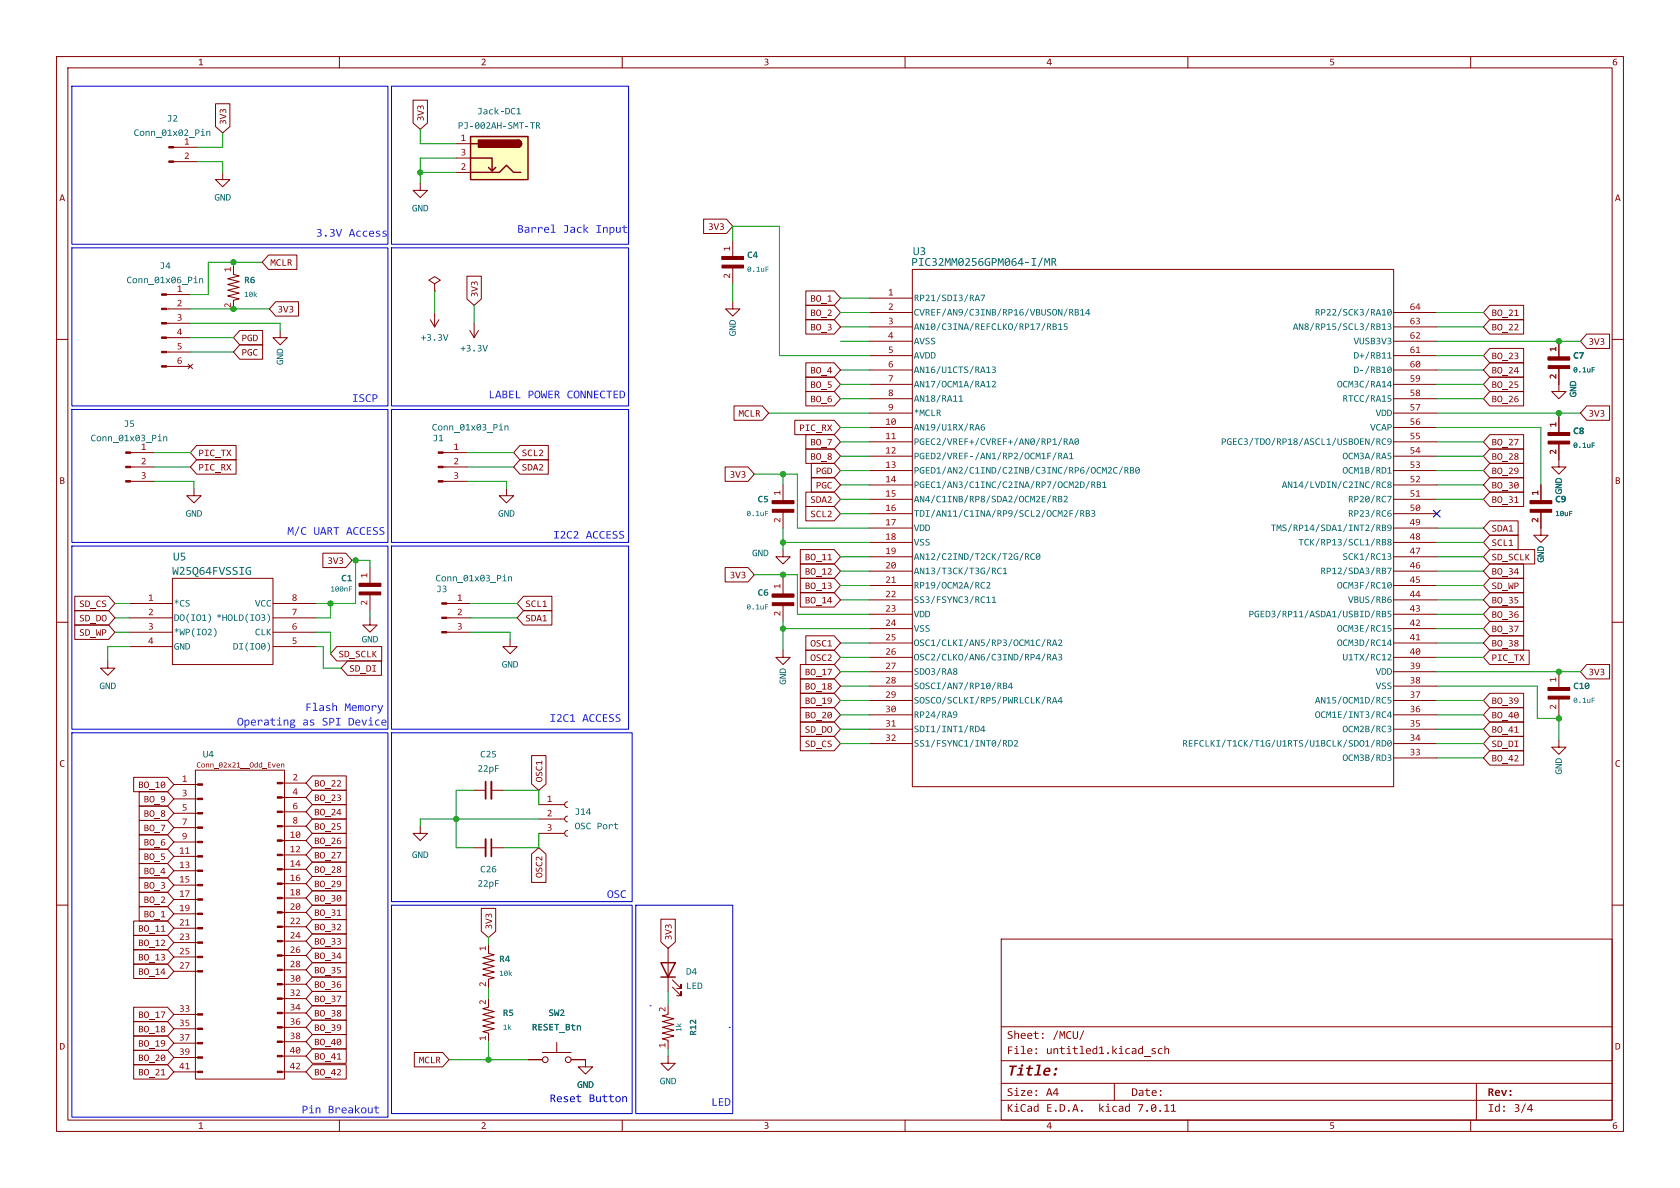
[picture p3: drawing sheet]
<svg xmlns="http://www.w3.org/2000/svg" width="297mm" height="210mm" viewBox="0 0 297 210" stroke-linecap="round" stroke-linejoin="round" font-family="sans-serif">
<defs><g id="words">
<text font-size="2.8" fill="#840000" x="178" y="190.7">Title:</text>
<g font-size="2.1" fill="#1821ff">
<text x="91.4" y="41.4">Barrel</text>
<text x="99.5" y="41.4">Jack</text>
<text x="105.3" y="41.4">Input</text>
<text x="55.9" y="42.1">3.3V</text>
<text x="61.6" y="42.1">Access</text>
<text x="62.2" y="71.3">ISCP</text>
<text x="86.4" y="70.7">LABEL POWER</text>
<text x="100.2" y="70.7">CONNECTED</text>
<text x="50.8" y="94.8">M/C UARTACCESS</text>
<text x="97.8" y="95.5">I2C2 ACCESS</text>
<text x="54" y="125.9">Flash</text>
<text x="60.9" y="125.9">Memory</text>
<text x="41.9" y="128.5">Operating</text>
<text x="53.4" y="128.5">as SPI Device</text>
<text x="97.2" y="127.8">I2C1 ACCESS</text>
<text x="107.3" y="159">OSC</text>
<text x="53.3" y="197.1">Pin</text>
<text x="58" y="197.1">Breakout</text>
<text x="125.7" y="195.7">LED</text>
</g>
<g font-size="2.1" fill="#006464">
<text x="161.1" y="47.4">PIC32MM0256GPM064-I/MR</text>
<text x="161.4" y="45.5">U3</text>
<text x="30.6" y="99.5">U5</text>
<text x="30.4" y="102">W25Q64FVSSIG</text>
</g>
<g font-size="2.1" fill="#840000">
<text x="178" y="184.1">Sheet:</text>
<text x="186.1" y="184.1">/MCU/</text>
<text x="178" y="186.8">File:</text>
<text x="184.9" y="186.8">untitled1.kicad_sch</text>
<text x="178" y="197">KiCad E.D.A.</text>
<text x="178" y="194.2">Size:</text>
<text x="184.9" y="194.2">A4</text>
<text x="194.1" y="197">kicad</text>
<text x="200" y="194.2">Date:</text>
<text x="201.1" y="197">7.0.11</text>
<text x="263" y="194.2">Rev:</text>
<text x="263" y="197">Id:</text>
<text x="267.6" y="197">3/4</text>
</g>
<g font-size="2.1" fill="#0000c2">
<text x="97.2" y="195.1">Reset</text>
<text x="104.1" y="195.1">Button</text>
</g>
<g font-size="1.8" fill="#840000">
<text x="35" y="11.9">1</text>
<text x="85" y="11.9">2</text>
<text x="135" y="11.9">3</text>
<text x="185" y="11.9">4</text>
<text x="235" y="11.9">5</text>
<text x="285" y="11.9">6</text>
<text x="40.4" y="22.1" transform="rotate(-90 40.4 22.1)">3V3</text>
<text x="75.3" y="21.4" transform="rotate(-90 75.3 21.4)">3V3</text>
<text x="10.5" y="35.9">A</text>
<text x="285.5" y="35.9">A</text>
<text x="125.2" y="41">3V3</text>
<text x="47.8" y="47.3">MCLR</text>
<text x="84.8" y="52.5" transform="rotate(-90 84.8 52.5)">3V3</text>
<text x="143.3" y="53.7">BO_1</text>
<text x="49.1" y="55.6">3V3</text>
<text x="143.3" y="58.8">BO_3</text>
<text x="143.3" y="56.2">BO_2</text>
<text x="263.7" y="56.2">BO_21</text>
<text x="263.7" y="58.8">BO_22</text>
<text x="42.7" y="60.7">PGD</text>
<text x="42.7" y="63.2">PGC</text>
<text x="263.7" y="63.9">BO_23</text>
<text x="280.8" y="61.3">3V3</text>
<text x="143.3" y="66.4">BO_4</text>
<text x="143.3" y="68.9">BO_5</text>
<text x="143.3" y="71.5">BO_6</text>
<text x="263.7" y="71.5">BO_26</text>
<text x="263.7" y="68.9">BO_25</text>
<text x="263.7" y="66.4">BO_24</text>
<text x="130.6" y="74">MCLR</text>
<text x="141.3" y="76.6">PIC_RX</text>
<text x="280.8" y="74">3V3</text>
<text x="35.1" y="81">PIC_TX</text>
<text x="35.1" y="83.5">PIC_RX</text>
<text x="92.2" y="81">SCL2</text>
<text x="92.2" y="83.5">SDA2</text>
<text x="143.3" y="81.6">BO_8</text>
<text x="143.3" y="79.1">BO_7</text>
<text x="263.7" y="79.1">BO_27</text>
<text x="263.7" y="81.6">BO_28</text>
<text x="10.5" y="85.9">B</text>
<text x="129" y="84.8">3V3</text>
<text x="143.3" y="89.3">SDA2</text>
<text x="144.2" y="86.7">PGC</text>
<text x="144.2" y="84.2">PGD</text>
<text x="263.7" y="89.3">BO_31</text>
<text x="263.7" y="84.2">BO_29</text>
<text x="263.7" y="86.7">BO_30</text>
<text x="285.5" y="85.9">B</text>
<text x="143.3" y="91.8">SCL2</text>
<text x="263.7" y="94.3">SDA1</text>
<text x="57.9" y="100.1">3V3</text>
<text x="142.3" y="99.4">BO_11</text>
<text x="142.3" y="102">BO_12</text>
<text x="263.7" y="96.9">SCL1</text>
<text x="263.7" y="99.4">SD_SCLK</text>
<text x="263.7" y="102">BO_34</text>
<text x="14" y="107.7">SD_CS</text>
<text x="92.9" y="107.7">SCL1</text>
<text x="129" y="102.6">3V3</text>
<text x="142.3" y="107">BO_14</text>
<text x="142.3" y="104.5">BO_13</text>
<text x="263.7" y="107">BO_35</text>
<text x="263.7" y="104.5">SD_WP</text>
<text x="14" y="112.8">SD_WP</text>
<text x="14" y="110.2">SD_DO</text>
<text x="92.9" y="110.2">SDA1</text>
<text x="263.7" y="112.1">BO_37</text>
<text x="263.7" y="109.6">BO_36</text>
<text x="59.8" y="116.6">SD_SCLK</text>
<text x="61.8" y="119.1">SD_DI</text>
<text x="142.3" y="119.7">BO_17</text>
<text x="143.3" y="114.7">OSC1</text>
<text x="143.3" y="117.2">OSC2</text>
<text x="263.7" y="117.2">PIC_TX</text>
<text x="263.7" y="114.7">BO_38</text>
<text x="280.8" y="119.7">3V3</text>
<text x="142.3" y="122.3">BO_18</text>
<text x="142.3" y="124.8">BO_19</text>
<text x="263.7" y="124.8">BO_39</text>
<text x="142.3" y="129.9">SD_DO</text>
<text x="142.3" y="127.4">BO_20</text>
<text x="263.7" y="127.4">BO_40</text>
<text x="263.7" y="129.9">BO_41</text>
<text x="10.5" y="135.9">C</text>
<text x="142.3" y="132.4">SD_CS</text>
<text x="263.7" y="132.4">SD_DI</text>
<text x="263.7" y="135">BO_42</text>
<text x="285.5" y="135.9">C</text>
<text x="24.4" y="139.7">BO_10</text>
<text x="25.4" y="142.2">BO_9</text>
<text x="55.5" y="139.4">BO_22</text>
<text x="55.5" y="142">BO_23</text>
<text x="96.2" y="138.3" transform="rotate(-90 96.2 138.3)">OSC1</text>
<text x="25.4" y="147.3">BO_7</text>
<text x="25.4" y="149.8">BO_6</text>
<text x="25.4" y="144.8">BO_8</text>
<text x="55.5" y="149.6">BO_26</text>
<text x="55.5" y="147">BO_25</text>
<text x="55.5" y="144.5">BO_24</text>
<text x="25.4" y="154.9">BO_4</text>
<text x="25.4" y="152.4">BO_5</text>
<text x="55.5" y="154.7">BO_28</text>
<text x="55.5" y="152.1">BO_27</text>
<text x="96.2" y="155.2" transform="rotate(-90 96.2 155.2)">OSC2</text>
<text x="25.4" y="160">BO_2</text>
<text x="25.4" y="157.5">BO_3</text>
<text x="55.5" y="159.7">BO_30</text>
<text x="55.5" y="157.2">BO_29</text>
<text x="24.4" y="167.6">BO_12</text>
<text x="24.4" y="165.1">BO_11</text>
<text x="25.4" y="162.5">BO_1</text>
<text x="55.5" y="164.8">BO_32</text>
<text x="55.5" y="167.4">BO_33</text>
<text x="55.5" y="162.3">BO_31</text>
<text x="87.4" y="164.3" transform="rotate(-90 87.4 164.3)">3V3</text>
<text x="119.1" y="166.2" transform="rotate(-90 119.1 166.2)">3V3</text>
<text x="24.4" y="172.7">BO_14</text>
<text x="24.4" y="170.2">BO_13</text>
<text x="55.5" y="169.9">BO_34</text>
<text x="55.5" y="172.4">BO_35</text>
<text x="55.5" y="177.5">BO_37</text>
<text x="55.5" y="175">BO_36</text>
<text x="10.5" y="185.9">D</text>
<text x="24.4" y="185.4">BO_19</text>
<text x="24.4" y="182.9">BO_18</text>
<text x="24.4" y="180.3">BO_17</text>
<text x="55.5" y="182.6">BO_39</text>
<text x="55.5" y="185.1">BO_40</text>
<text x="55.5" y="180.1">BO_38</text>
<text x="285.5" y="185.9">D</text>
<text x="24.4" y="187.9">BO_20</text>
<text x="24.4" y="190.5">BO_21</text>
<text x="55.5" y="187.7">BO_41</text>
<text x="55.5" y="190.5">BO_42</text>
<text x="74" y="188.3">MCLR</text>
<text x="35" y="199.9">1</text>
<text x="85" y="199.9">2</text>
<text x="135" y="199.9">3</text>
<text x="185" y="199.9">4</text>
<text x="235" y="199.9">5</text>
<text x="285" y="199.9">6</text>
</g>
<g font-size="1.8" fill="#006464">
<text x="29.5" y="21.9">J2</text>
<text x="80.9" y="23.1">PJ-002AH-SMT-TR</text>
<text x="84.4" y="20.6">Jack-DC1</text>
<text x="23.6" y="24.4">Conn_01x02_Pin</text>
<text x="37.9" y="35.8">GND</text>
<text x="72.8" y="37.7">GND</text>
<text x="28.2" y="47.9">J4</text>
<text x="132.1" y="46">C4</text>
<text x="22.4" y="50.4">Conn_01x06_Pin</text>
<text x="43.2" y="50.4">R6</text>
<text x="161.5" y="53.6">RP21/SDI3/RA7</text>
<text x="130.4" y="59.4" transform="rotate(-90 130.4 59.4)">GND</text>
<text x="161.5" y="56.1">CVREF/AN9/C3INB/RP16/VBUSON/RB14</text>
<text x="161.5" y="58.7">AN10/C3INA/REFCLKO/RP17/RB15</text>
<text x="228.5" y="58.7">AN8/RP15/SCL3/RB13</text>
<text x="232.5" y="56.1">RP22/SCK3/RA10</text>
<text x="50.4" y="64.5" transform="rotate(-90 50.4 64.5)">GND</text>
<text x="74.4" y="60.6">+3.3V</text>
<text x="81.4" y="62.5">+3.3V</text>
<text x="161.5" y="61.2">AVSS</text>
<text x="161.5" y="63.8">AVDD</text>
<text x="239.3" y="63.8">D+/RB11</text>
<text x="239.3" y="61.2">VUSB3V3</text>
<text x="278.1" y="63.8">C7</text>
<text x="161.5" y="66.3">AN16/U1CTS/RA13</text>
<text x="161.5" y="68.8">AN17/OCM1A/RA12</text>
<text x="161.5" y="71.4">AN18/RA11</text>
<text x="236.4" y="68.8">OCM3C/RA14</text>
<text x="237.3" y="71.4">RTCC/RA15</text>
<text x="239.3" y="66.3">D-/RB10</text>
<text x="279" y="70.2" transform="rotate(-90 279 70.2)">GND</text>
<text x="21.9" y="75.8">J5</text>
<text x="76.3" y="76.5">Conn_01x03_Pin</text>
<text x="161.5" y="76.5">AN19/U1RX/RA6</text>
<text x="161.5" y="73.9">*MCLR</text>
<text x="242.2" y="76.5">VCAP</text>
<text x="243.2" y="73.9">VDD</text>
<text x="278.1" y="77.1">C8</text>
<text x="16" y="78.4">Conn_01x03_Pin</text>
<text x="76.5" y="78.4">J1</text>
<text x="161.5" y="79">PGEC2/VREF+/CVREF+/AN0/RP1/RA0</text>
<text x="161.5" y="81.5">PGED2/VREF-/AN1/RP2/OCM1F/RA1</text>
<text x="215.9" y="79">PGEC3/TDO/RP18/ASCL1/USBOEN/RC9</text>
<text x="237.3" y="81.5">OCM3A/RA5</text>
<text x="133.9" y="89.2">C5</text>
<text x="161.5" y="84.1">PGED1/AN2/C1IND/C2INB/C3INC/RP6/OCM2C/RB0</text>
<text x="161.5" y="86.6">PGEC1/AN3/C1INC/C2INA/RP7/OCM2D/RB1</text>
<text x="161.5" y="89.2">AN4/C1INB/RP8/SDA2/OCM2E/RB2</text>
<text x="226.6" y="86.6">AN14/LVDIN/C2INC/RC8</text>
<text x="237.3" y="84.1">OCM1B/RD1</text>
<text x="238.3" y="89.2">RP20/RC7</text>
<text x="275" y="89.2">C9</text>
<text x="276.5" y="87.4" transform="rotate(-90 276.5 87.4)">GND</text>
<text x="32.8" y="91.7">GND</text>
<text x="88.1" y="91.7">GND</text>
<text x="161.5" y="91.7">TDI/AN11/C1INA/RP9/SCL2/OCM2F/RB3</text>
<text x="161.5" y="94.2">VDD</text>
<text x="224.6" y="94.2">TMS/RP14/SDA1/INT2/RB9</text>
<text x="238.3" y="91.7">RP23/RC6</text>
<text x="133" y="98.7">GND</text>
<text x="161.5" y="96.8">VSS</text>
<text x="161.5" y="99.3">AN12/C2IND/T2CK/T2G/RC0</text>
<text x="161.5" y="101.9">AN13/T3CK/T3G/RC1</text>
<text x="229.5" y="96.8">TCK/RP13/SCL1/RB8</text>
<text x="233.4" y="101.9">RP12/SDA3/RB7</text>
<text x="237.3" y="99.3">SCK1/RC13</text>
<text x="273.3" y="99.4" transform="rotate(-90 273.3 99.4)">GND</text>
<text x="30.7" y="107.6">*CS</text>
<text x="45.1" y="107.6">VCC</text>
<text x="60.3" y="103.1">C1</text>
<text x="77" y="103.1">Conn_01x03_Pin</text>
<text x="77.1" y="105">J3</text>
<text x="133.9" y="105.7">C6</text>
<text x="161.5" y="104.4">RP19/OCM2A/RC2</text>
<text x="161.5" y="106.9">SS3/FSYNC3/RC11</text>
<text x="236.4" y="104.4">OCM3F/RC10</text>
<text x="238.3" y="106.9">VBUS/RB6</text>
<text x="30.7" y="110.1">DO(IO1) *HOLD(IO3)</text>
<text x="30.7" y="112.7">*WP(IO2)</text>
<text x="45.1" y="112.7">CLK</text>
<text x="63.9" y="113.9">GND</text>
<text x="161.5" y="109.5">VDD</text>
<text x="161.5" y="112">VSS</text>
<text x="220.7" y="109.5">PGED3/RP11/ASDA1/USBID/RB5</text>
<text x="236.4" y="112">OCM3E/RC15</text>
<text x="30.7" y="115.2">GND</text>
<text x="41.2" y="115.2">DI(IO0)</text>
<text x="88.7" y="118.4">GND</text>
<text x="161.5" y="114.6">OSC1/CLKI/AN5/RP3/OCM1C/RA2</text>
<text x="161.5" y="117.1">OSC2/CLKO/AN6/C3IND/RP4/RA3</text>
<text x="161.5" y="119.6">SDO3/RA8</text>
<text x="236.4" y="114.6">OCM3D/RC14</text>
<text x="237.3" y="117.1">U1TX/RC12</text>
<text x="243.2" y="119.6">VDD</text>
<text x="17.6" y="122.2">GND</text>
<text x="139.3" y="121" transform="rotate(-90 139.3 121)">GND</text>
<text x="161.5" y="122.2">SOSCI/AN7/RP10/RB4</text>
<text x="161.5" y="124.7">SOSCO/SCLKI/RP5/PWRLCLK/RA4</text>
<text x="232.5" y="124.7">AN15/OCM1D/RC5</text>
<text x="243.2" y="122.2">VSS</text>
<text x="278.1" y="122.2">C10</text>
<text x="161.5" y="127.3">RP24/RA9</text>
<text x="161.5" y="129.8">SDI1/INT1/RD4</text>
<text x="232.5" y="127.3">OCM1E/INT3/RC4</text>
<text x="237.3" y="129.8">OCM2B/RC3</text>
<text x="35.9" y="134.3">U4</text>
<text x="84.4" y="136.8">22pF</text>
<text x="84.9" y="134.3">C25</text>
<text x="161.5" y="132.3">SS1/FSYNC1/INT0/RD2</text>
<text x="209" y="132.3">REFCLKI/T1CK/T1G/U1RTS/U1BCLK/SDO1/RD0</text>
<text x="237.3" y="134.9">OCM3B/RD3</text>
<text x="276.5" y="136.9" transform="rotate(-90 276.5 136.9)">GND</text>
<text x="101.6" y="144.4">J14</text>
<text x="101.6" y="147">OSCPort</text>
<text x="72.8" y="152">GND</text>
<text x="84.9" y="154.6">C26</text>
<text x="84.4" y="157.1">22pF</text>
<text x="88.3" y="170.4">R4</text>
<text x="121.3" y="172.7">D4</text>
<text x="88.9" y="180">R5</text>
<text x="97" y="180">SW2</text>
<text x="121.3" y="175.2">LED</text>
<text x="94" y="182.5">RESET_Btn</text>
<text x="123.5" y="183.1" transform="rotate(-90 123.5 183.1)">R12</text>
<text x="102" y="192.7">GND</text>
<text x="116.6" y="192">GND</text>
</g>
<g font-size="1.8" fill="#a90000">
<text x="32.5" y="25.8">1</text>
<text x="32.5" y="28.3">2</text>
<text x="81.4" y="25.1">1</text>
<text x="81.4" y="27.7">3</text>
<text x="81.4" y="30.2">2</text>
<text x="129.3" y="44.4" transform="rotate(-90 129.3 44.4)">1</text>
<text x="31.3" y="51.8">1</text>
<text x="41" y="48.1" transform="rotate(-90 41 48.1)">1</text>
<text x="129.3" y="49.3" transform="rotate(-90 129.3 49.3)">2</text>
<text x="157" y="52.5">1</text>
<text x="31.3" y="54.4">2</text>
<text x="31.3" y="56.9">3</text>
<text x="31.3" y="59.4">4</text>
<text x="41" y="54.5" transform="rotate(-90 41 54.5)">2</text>
<text x="157" y="55">2</text>
<text x="157" y="57.5">3</text>
<text x="249.2" y="57.5">63</text>
<text x="249.2" y="55">64</text>
<text x="31.3" y="62">5</text>
<text x="31.3" y="64.5">6</text>
<text x="157" y="60.1">4</text>
<text x="157" y="62.6">5</text>
<text x="157" y="65.2">6</text>
<text x="249.2" y="65.2">60</text>
<text x="249.2" y="62.6">61</text>
<text x="249.2" y="60.1">62</text>
<text x="275.3" y="62.2" transform="rotate(-90 275.3 62.2)">1</text>
<text x="157" y="67.7">7</text>
<text x="157" y="70.2">8</text>
<text x="249.2" y="70.2">58</text>
<text x="249.2" y="67.7">59</text>
<text x="275.3" y="67" transform="rotate(-90 275.3 67)">2</text>
<text x="156.5" y="75.3">10</text>
<text x="156.5" y="77.9">11</text>
<text x="157" y="72.8">9</text>
<text x="249.2" y="77.9">55</text>
<text x="249.2" y="75.3">56</text>
<text x="249.2" y="72.8">57</text>
<text x="275.3" y="75.5" transform="rotate(-90 275.3 75.5)">1</text>
<text x="24.9" y="79.8">1</text>
<text x="24.9" y="82.3">2</text>
<text x="80.2" y="79.8">1</text>
<text x="80.2" y="82.3">2</text>
<text x="156.5" y="80.4">12</text>
<text x="156.5" y="82.9">13</text>
<text x="249.2" y="82.9">53</text>
<text x="249.2" y="80.4">54</text>
<text x="275.3" y="80.4" transform="rotate(-90 275.3 80.4)">2</text>
<text x="24.9" y="84.8">3</text>
<text x="80.2" y="84.8">3</text>
<text x="138.2" y="87.6" transform="rotate(-90 138.2 87.6)">1</text>
<text x="156.5" y="85.5">14</text>
<text x="156.5" y="88">15</text>
<text x="249.2" y="88">51</text>
<text x="249.2" y="85.5">52</text>
<text x="272.2" y="87.6" transform="rotate(-90 272.2 87.6)">1</text>
<text x="138.2" y="92.4" transform="rotate(-90 138.2 92.4)">2</text>
<text x="156.5" y="90.6">16</text>
<text x="156.5" y="93.1">17</text>
<text x="156.5" y="95.6">18</text>
<text x="249.2" y="95.6">48</text>
<text x="249.2" y="93.1">49</text>
<text x="249.2" y="90.6">50</text>
<text x="272.2" y="92.4" transform="rotate(-90 272.2 92.4)">2</text>
<text x="156.5" y="98.2">19</text>
<text x="156.5" y="100.7">20</text>
<text x="249.2" y="100.7">46</text>
<text x="249.2" y="98.2">47</text>
<text x="26.2" y="106.4">1</text>
<text x="51.6" y="106.4">8</text>
<text x="65.2" y="107" transform="rotate(-90 65.2 107)">2</text>
<text x="65.2" y="102.2" transform="rotate(-90 65.2 102.2)">1</text>
<text x="80.8" y="106.4">1</text>
<text x="138.2" y="104.1" transform="rotate(-90 138.2 104.1)">1</text>
<text x="156.5" y="103.3">21</text>
<text x="156.5" y="105.8">22</text>
<text x="249.2" y="105.8">44</text>
<text x="249.2" y="103.3">45</text>
<text x="26.2" y="109">2</text>
<text x="26.2" y="111.5">3</text>
<text x="51.6" y="111.5">6</text>
<text x="51.6" y="109">7</text>
<text x="80.8" y="109">2</text>
<text x="80.8" y="111.5">3</text>
<text x="138.2" y="108.9" transform="rotate(-90 138.2 108.9)">2</text>
<text x="156.5" y="108.3">23</text>
<text x="156.5" y="110.9">24</text>
<text x="156.5" y="113.4">25</text>
<text x="249.2" y="113.4">41</text>
<text x="249.2" y="110.9">42</text>
<text x="249.2" y="108.3">43</text>
<text x="26.2" y="114">4</text>
<text x="51.6" y="114">5</text>
<text x="156.5" y="116">26</text>
<text x="156.5" y="118.5">27</text>
<text x="249.2" y="118.5">39</text>
<text x="249.2" y="116">40</text>
<text x="156.5" y="121">28</text>
<text x="156.5" y="123.6">29</text>
<text x="249.2" y="123.6">37</text>
<text x="249.2" y="121">38</text>
<text x="275.3" y="125.5" transform="rotate(-90 275.3 125.5)">2</text>
<text x="275.3" y="120.6" transform="rotate(-90 275.3 120.6)">1</text>
<text x="156.5" y="126.1">30</text>
<text x="156.5" y="128.7">31</text>
<text x="156.5" y="131.2">32</text>
<text x="249.2" y="131.2">34</text>
<text x="249.2" y="128.7">35</text>
<text x="249.2" y="126.1">36</text>
<text x="249.2" y="133.7">33</text>
<text x="32.2" y="138.4">1</text>
<text x="32.2" y="141">3</text>
<text x="32.2" y="143.5">5</text>
<text x="51.7" y="138.2">2</text>
<text x="51.7" y="140.7">4</text>
<text x="51.7" y="143.3">6</text>
<text x="96.7" y="142">1</text>
<text x="32.2" y="146.1">7</text>
<text x="32.2" y="148.6">9</text>
<text x="51.2" y="148.3">10</text>
<text x="51.7" y="145.8">8</text>
<text x="96.7" y="144.5">2</text>
<text x="96.7" y="147.1">3</text>
<text x="31.7" y="151.1">11</text>
<text x="31.7" y="153.7">13</text>
<text x="51.2" y="150.9">12</text>
<text x="51.2" y="153.4">14</text>
<text x="51.2" y="156">16</text>
<text x="31.7" y="156.2">15</text>
<text x="31.7" y="158.8">17</text>
<text x="31.7" y="161.3">19</text>
<text x="51.2" y="158.5">18</text>
<text x="51.2" y="161">20</text>
<text x="31.7" y="163.8">21</text>
<text x="31.7" y="166.4">23</text>
<text x="51.2" y="163.6">22</text>
<text x="51.2" y="166.1">24</text>
<text x="31.7" y="168.9">25</text>
<text x="31.7" y="171.5">27</text>
<text x="51.2" y="168.7">26</text>
<text x="51.2" y="171.2">28</text>
<text x="51.2" y="173.7">30</text>
<text x="86.1" y="168.1" transform="rotate(-90 86.1 168.1)">1</text>
<text x="31.7" y="179.1">33</text>
<text x="51.2" y="176.3">32</text>
<text x="51.2" y="178.8">34</text>
<text x="86.1" y="177.7" transform="rotate(-90 86.1 177.7)">2</text>
<text x="86.1" y="174.5" transform="rotate(-90 86.1 174.5)">2</text>
<text x="117.9" y="178.9" transform="rotate(-90 117.9 178.9)">2</text>
<text x="31.7" y="181.6">35</text>
<text x="31.7" y="184.2">37</text>
<text x="51.2" y="181.4">36</text>
<text x="51.2" y="183.9">38</text>
<text x="86.1" y="184" transform="rotate(-90 86.1 184)">1</text>
<text x="117.9" y="185.3" transform="rotate(-90 117.9 185.3)">1</text>
<text x="31.7" y="186.7">39</text>
<text x="31.7" y="189.2">41</text>
<text x="51.2" y="186.4">40</text>
<text x="51.2" y="189.2">42</text>
</g>
<g font-size="1.4" fill="#006464">
<text x="43.2" y="52.8">10k</text>
<text x="132.1" y="48.3">0.1uF</text>
<text x="278.1" y="66.1">0.1uF</text>
<text x="278.1" y="79.5">0.1uF</text>
<text x="132" y="91.5">0.1uF</text>
<text x="275" y="91.5">10uF</text>
<text x="58.4" y="104.9">100nF</text>
<text x="132" y="108">0.1uF</text>
<text x="278.1" y="124.5">0.1uF</text>
<text x="88.3" y="172.8">10k</text>
<text x="88.9" y="182.3">1k</text>
<text x="120.7" y="182.4" transform="rotate(-90 120.7 182.4)">1k</text>
</g>
<text font-size="1.4" fill="#840000" x="34.3" y="136">Conn_02x21__Odd_Even</text>
</g></defs>
<g fill="none" stroke="#840000" stroke-width=".18">
<path d="M10 10h277v190h-277zM12 12h273v186h-273zM60 10v2M110 10v2M160 10v2M210 10v2M260 10v2M10 60h2M285 60h2M10 110h2M285 110h2M10 160h2"/>
<path d="M285 160h2M177 166h108v32h-108zM60 198v2M110 198v2M160 198v2M177 194.5h108M210 198v2M260 198v2"/>
</g>
<g fill="#840000">
<path d="M199 195.6l.6-.1v-.4h.2v1.4h-.2v-.2l-.3 .2-.3-.1-.1-.4h.2l.1 .4 .4-.2v-.5l-.1-.1-.3 .1-.1 .3h-.2z"/>
<path d="M207 195.4l.6-.2v1.2h.3v.1h-.9v-.1h.4v-1l-.4 .2z"/>
</g>
<path d="M177 191.5h108" fill="none" stroke="#840000" stroke-width=".18"/>
<g fill="#840000">
<circle cx="183.2" cy="192.8" r=".16"/>
<circle cx="183.2" cy="193.6" r=".16"/>
<circle cx="265.9" cy="195.6" r=".16"/>
<circle cx="265.9" cy="196.4" r=".16"/>
</g>
<path d="M177 187.5h108" fill="none" stroke="#840000" stroke-width=".18"/>
<g fill="#840000">
<path d="M184.7 188.9l.5-.2 .5 .2v.6h-1l.2 .4 .6-.1v.3l-.7 .1-.3-.2v-.7h.9l-.1-.3-.1-.1-.4 .4h-.3z"/>
<path d="M181.7 185.4l.4-.1 .3 .1 .1 .5h-.7l.1 .3h.5v.1h-.4l-.3-.1-.1-.5h.7l-.1-.2-.2-.1-.2 .3h-.2z"/>
<path d="M202.2 186.6h1.2v.2h-1.2z"/>
<path d="M203.7 185.4l.6-.1v.2l-.4-.1-.1 .2 .5 .3-.1 .4h-.6v-.2l.4 .1 .2-.1-.6-.4z"/>
<path d="M204.8 185.4l.3-.1h.4v.2h-.5l-.1 .3 .1 .3h.5v.2h-.4l-.3-.1-.1-.4z"/>
<path d="M205.8 184.9h.2v.6l.3-.2 .3 .1 .1 .9h-.2v-.7l-.2-.2-.3 .2v.7h-.2z"/>
<circle cx="186.7" cy="189" r=".25"/>
<circle cx="186.5" cy="189.9" r=".25"/>
<circle cx="183.2" cy="185.4" r=".16"/>
<circle cx="183.2" cy="186.2" r=".16"/>
</g>
<g fill="none" stroke="#840000" stroke-width=".18">
<path d="M30.7 28.6h4.2M30.7 26h4.2M39.4 30.5v1.3h1.2l-1.2 1.2-1.3-1.2h1.3M74.3 32.4v1.3h1.3l-1.3 1.2-1.3-1.2h1.3M80.6 25.4h2.6M80.6 30.5h2.6M80.6 27.9h2.6M29.4 59.7h4.3M29.4 57.2h4.3M29.4 54.6h4.3M29.4 52.1h4.3M41.3 48.3v.2l1 .3-2 .5 2 .5-2 .5 2 .5-2 .5 2 .5-2 .5 2 .5-1 .3v.2"/>
<path d="M49.5 58.4v1.3h1.3l-1.3 1.3-1.2-1.3h1.2M76.1 56.5l.7 1.3M76.8 50.2l1.1-.7-1.1-.6-1 .6 1 .7v1.2M76.8 51.4h.1M76.8 55.2v2.6M77.6 56.5l-.8 1.3M83.1 58.4l.7 1.3M83.8 57.2v2.5M84.6 58.4l-.8 1.3M127.6 45.3h3.8v.5h-3.8zM129.5 53.3v1.3h1.3l-1.3 1.3-1.2-1.3h1.2M129.5 42.5v2.8"/>
<path d="M129.5 47.4v2.8M153.7 52.7h7.6M153.7 55.2h7.6M153.7 57.8h7.6M161.3 47.6h85.1v91.5h-85.1zM246.4 55.2h7.6M246.4 57.8h7.6M29.4 64.8h4.3M29.4 62.2h4.3M33.3 64.4l.7 .8M34 64.4l-.7 .8M153.7 75.6h7.6"/>
<path d="M153.7 78.1h7.6M153.7 60.3h7.6M153.7 62.9h7.6M153.7 73h7.6M153.7 70.5h7.6M153.7 67.9h7.6M153.7 65.4h7.6M246.4 75.6h7.6M246.4 78.1h7.6M246.4 60.3h7.6M246.4 62.9h7.6M246.4 73h7.6"/>
<path d="M246.4 70.5h7.6M246.4 67.9h7.6M246.4 65.4h7.6M273.7 76.5h3.8v.5h-3.8zM273.7 63.1h3.8v.5h-3.8zM275.6 78.5v4.1h1.3l-1.3 1.2-1.3-1.2h1.3M275.6 65.2v4h1.3l-1.3 1.3-1.3-1.3h1.3M275.6 60.3v2.8M275.6 73.7v2.8M23.1 85.1h4.2M23.1 82.6h4.2M23.1 80h4.2"/>
<path d="M34.3 86.4v1.2h1.3l-1.3 1.3-1.3-1.3h1.3M78.3 85.1h4.2M78.3 82.6h4.2M78.3 80h4.2M89.5 86.4v1.2h1.3l-1.3 1.3-1.2-1.3h1.2M136.5 88.5h3.8v.5h-3.8zM138.4 97.2v1.2h1.3l-1.3 1.3-1.2-1.3h1.2M138.4 85.7v2.8M138.4 90.6v2.7M153.7 80.6h7.6M153.7 83.2h7.6M153.7 85.7h7.6"/>
<path d="M153.7 88.3h7.6M153.7 90.8h7.6M153.7 93.3h7.6M153.7 95.9h7.6M153.7 98.4h7.6M246.4 80.6h7.6M246.4 83.2h7.6M246.4 85.7h7.6M246.4 88.3h7.6M246.4 90.8h7.6M246.4 93.3h7.6M246.4 95.9h7.6"/>
<path d="M246.4 98.4h7.6M270.5 88.5h3.8v.5h-3.8zM272.4 90.6v4h-1.3l1.3 1.3 1.3-1.3h-1.3M272.4 85.7v2.8M19 116.8v1.3h1.3l-1.3 1.3-1.2-1.3h1.2M22.9 111.8h7.6M22.9 109.2h7.6M22.9 106.7h7.6M22.9 114.3h7.6M30.5 102.2h17.8v15.3h-17.8zM48.3 114.3h7.6M65.4 109.2v1.3h1.3l-1.3 1.3-1.3-1.3h1.3"/>
<path d="M79 111.8h4.2M79 109.2h4.2M79 106.7h4.2M90.2 113v1.3h1.2l-1.2 1.3-1.3-1.3h1.3M136.5 105h3.8v.5h-3.8zM138.4 114.9v1.3h1.3l-1.3 1.3-1.2-1.3h1.2M138.4 102.2v2.8M138.4 107.1v2.8M153.7 101h7.6M153.7 103.5h7.6M153.7 106h7.6M153.7 108.6h7.6"/>
<path d="M153.7 111.1h7.6M153.7 113.7h7.6M153.7 116.2h7.6M153.7 118.7h7.6M246.4 101h7.6M246.4 103.5h7.6M246.4 106h7.6M246.4 108.6h7.6M246.4 111.1h7.6M246.4 113.7h7.6M246.4 116.2h7.6M246.4 118.7h7.6"/>
<path d="M275.6 118.7v2.8M83.8 139.7h2.1M86.9 139.7h2M153.7 121.3h7.6M153.7 123.8h7.6M153.7 131.4h7.6M153.7 128.9h7.6M153.7 126.4h7.6M246.4 121.3h7.6M246.4 123.8h7.6M246.4 134h7.6M246.4 131.4h7.6"/>
<path d="M246.4 128.9h7.6M246.4 126.4h7.6M273.7 121.5h3.8v.5h-3.8zM275.6 130.8v1.3h1.3l-1.3 1.3-1.3-1.3h1.3M275.6 123.6v2.8M74.3 146.1v1.2h1.3l-1.3 1.3-1.3-1.3h1.3M83.8 149.9h2.1M86.9 149.9h2M95.2 147.3h4.6M95.2 144.8h4.6M95.2 142.2h4.6M100.3 146.8l-.3 .1-.2 .4 .2 .4 .3 .1"/>
<path d="M100.3 144.3l-.3 .1-.2 .4 .2 .3 .3 .2M100.3 141.7l-.3 .2-.2 .3 .2 .4 .3 .1M86.4 168.3v.2l1 .3-2.1 .5 2.1 .5-2.1 .5 2.1 .5-2.1 .5 2.1 .5-2.1 .5 2.1 .5-1 .3v.3M86.4 177.8v.3l-1.1 .2 2.1 .5-2.1 .5 2.1 .5-2.1 .5 2.1 .5-2.1 .6 2.1 .5-2.1 .5 1.1 .2v.3M118.1 179.1v.2l-1 .3 2 .5-2 .5 2 .5-2 .5 2 .5-2 .5 2 .5-2 .5 1 .3v.3M118.1 167.6v7.7M118.9 174.5l1.5 1.5v-.7v.7h-.8M118.9 173.2l1.5 1.6v-.8v.8h-.8M93.3 187.3h2.6M95.9 186.1h5.1M98.4 184.3v1.8M101 187.3h2.5v1.3h1.3l-1.3 1.3-1.3-1.3h1.3"/>
<path d="M118.1 186.7v1.3h1.3l-1.3 1.2-1.3-1.2h1.3M177 181.5h108M197 191.5v3M261 191.5v6.5"/>
<circle cx="96.4" cy="187.3" r=".51"/>
<circle cx="100.5" cy="187.3" r=".51"/>
</g>
<g fill="#840000" stroke="#840000" stroke-width=".18">
<path d="M270.5 88.5h3.8v.5h-3.8z"/>
<path d="M270.5 90h3.8v.6h-3.8z"/>
<path d="M28.6 64.6h.8v.3h-.8z"/>
<path d="M28.6 62.1h.8v.3h-.8z"/>
<path d="M28.6 59.6h.8v.2h-.8z"/>
<path d="M28.6 57h.8v.3h-.8z"/>
<path d="M28.6 54.5h.8v.2h-.8z"/>
<path d="M28.6 51.9h.8v.3h-.8z"/>
<path d="M273.7 76.5h3.8v.5h-3.8z"/>
<path d="M273.7 78h3.8v.5h-3.8z"/>
<path d="M29.8 28.4h.9v.3h-.9z"/>
<path d="M29.8 25.9h.9v.3h-.9z"/>
<path d="M78.1 111.6h.9v.3h-.9z"/>
<path d="M78.1 109.1h.9v.2h-.9z"/>
<path d="M78.1 106.6h.9v.2h-.9z"/>
<path d="M136.5 88.5h3.8v.5h-3.8z"/>
<path d="M136.5 90h3.8v.6h-3.8z"/>
<path d="M77.5 85h.8v.2h-.8z"/>
<path d="M77.5 82.4h.8v.3h-.8z"/>
<path d="M77.5 79.9h.8v.2h-.8z"/>
<path d="M273.7 121.5h3.8v.5h-3.8z"/>
<path d="M273.7 123.1h3.8v.5h-3.8z"/>
<path d="M22.2 85h.9v.2h-.9z"/>
<path d="M22.2 82.4h.9v.3h-.9z"/>
<path d="M22.2 79.9h.9v.2h-.9z"/>
<path d="M136.5 105h3.8v.5h-3.8z"/>
<path d="M136.5 106.6h3.8v.5h-3.8z"/>
<path d="M127.6 45.3h3.8v.5h-3.8z"/>
<path d="M127.6 46.9h3.8v.5h-3.8z"/>
<path d="M273.7 63.1h3.8v.5h-3.8z"/>
<path d="M273.7 64.6h3.8v.6h-3.8z"/>
</g>
<path d="M86.9 138.2v3M85.9 148.3v3.1" fill="none" stroke="#840000" stroke-width=".33"/>
<path d="M85.9 138.2v3M86.9 148.3v3.1" fill="none" stroke="#840000" stroke-width=".3"/>
<path d="M83.2 24.1h10.1v7.7h-10.1z" fill="#ffffc2" stroke="#ffffc2" stroke-width=".18"/>
<path d="M83.2 24.1h10.1v7.7h-10.1zM83.2 27.9h3.8v2.3l.6-.6M83.2 30.5h5.1l1.2-1.3 1.3 1.3h1.3M83.2 25.4h1.3M86.4 29.6l.6 .6M91.6 24.8a.64 .64 0 0 1 .6 .6 .64 .64 0 0 1-.6 .6M116.8 170.2h2.6l-1.3 2.5zM116.8 172.7h2.6" fill="none" stroke="#840000" stroke-width=".25"/>
<g fill="#840000" stroke="#840000" stroke-width=".25">
<path d="M91.6 24.8a.64 .64 0 0 1 .6 .6 .64 .64 0 0 1-.6 .6z"/>
<path d="M84.6 24.8h7v1.2h-7z"/>
</g>
<path d="M47.3 113.5l.3 .4 .2 .5-.2 .4-.3 .4v-.1l.3-.7-.3-.8z" fill="#006464"/>
<g fill="none" stroke="#840000" stroke-width=".18">
<path d="M38.1 18.3h2.5v4.1l-1.2 1.1-1.3-1.1zM73 17.7h2.6v4l-1.3 1.2-1.3-1.2zM124.4 38.7h4l1.1 1.3-1.1 1.3h-4zM42.4 58.4h4v2.6h-4l-1.1-1.3zM47.5 45.1h5v2.5h-5l-1.1-1.2zM48.7 53.3h4.1v2.6h-4.1l-1.1-1.3zM82.5 48.8h2.6v4.1l-1.3 1.1-1.3-1.1zM142.5 56.5h5l1.1 1.3-1.1 1.3h-5zM142.5 54h5l1.1 1.2-1.1 1.3h-5zM142.5 51.4h5l1.1 1.3-1.1 1.3h-5zM263.4 54h6v2.5h-6l-1.1-1.3zM263.4 56.5h6v2.6h-6l-1.1-1.3z"/>
<path d="M280.5 59.1h4.1v2.5h-4.1l-1.1-1.3zM34.8 78.7h6.9v2.6h-6.9l-1.1-1.3zM42.4 61h4v2.5h-4l-1.1-1.3zM91.9 78.7h5v2.6h-5l-1.1-1.3zM129.8 71.8h5l1.1 1.2-1.1 1.3h-5zM140.5 74.3h7l1.1 1.3-1.1 1.2h-7zM142.5 79.4h5l1.1 1.2-1.1 1.3h-5zM142.5 76.8h5l1.1 1.3-1.1 1.3h-5zM142.5 64.1h5l1.1 1.3-1.1 1.3h-5zM142.5 66.7h5l1.1 1.2-1.1 1.3h-5zM142.5 69.2h5l1.1 1.3-1.1 1.3h-5zM263.4 69.2h6v2.6h-6l-1.1-1.3z"/>
<path d="M263.4 66.7h6v2.5h-6l-1.1-1.3zM263.4 76.8h6v2.6h-6l-1.1-1.3zM263.4 79.4h6v2.5h-6l-1.1-1.3zM263.4 61.6h6v2.5h-6l-1.1-1.2zM263.4 64.1h6v2.6h-6l-1.1-1.3zM280.5 71.8h4.1v2.5h-4.1l-1.1-1.3zM34.8 81.3h6.9v2.5h-6.9l-1.1-1.2zM57.1 97.8h4l1.1 1.3-1.1 1.2h-4zM91.9 81.3h5v2.5h-5l-1.1-1.2zM128.2 82.5h4l1.1 1.3-1.1 1.3h-4zM141.5 97.2h6l1.1 1.2-1.1 1.3h-6zM141.5 99.7h6l1.1 1.3-1.1 1.2h-6z"/>
<path d="M142.5 89.5h5l1.1 1.3-1.1 1.3h-5zM142.5 87h5l1.1 1.3-1.1 1.2h-5zM143.4 84.5h4.1l1.1 1.2-1.1 1.3h-4.1zM143.4 81.9h4.1l1.1 1.3-1.1 1.3h-4.1zM263.4 87h6v2.5h-6l-1.1-1.2zM263.4 92.1h5v2.5h-5l-1.1-1.3zM263.4 94.6h5v2.6h-5l-1.1-1.3zM263.4 97.2h7.9v2.5h-7.9l-1.1-1.3zM263.4 99.7h6v2.5h-6l-1.1-1.2zM263.4 81.9h6v2.6h-6l-1.1-1.3zM263.4 84.5h6v2.5h-6l-1.1-1.3zM13.2 105.4h6l1.1 1.3-1.1 1.3h-6z"/>
<path d="M13.2 110.5h6l1.1 1.3-1.1 1.2h-6zM13.2 107.9h6l1.1 1.3-1.1 1.3h-6zM48.3 111.8h7.6M48.3 109.2h7.6M48.3 106.7h7.6M59.5 114.3h8v2.5h-8l-1.1-1.2zM61.4 116.8h6v2.6h-6l-1.1-1.3zM63.5 103.1h3.8v.5h-3.8zM65.4 100.3v2.8M65.4 105.2v2.8M92.6 105.4h5v2.6h-5l-1.2-1.3zM92.6 107.9h5v2.6h-5l-1.2-1.3z"/>
<path d="M128.2 100.3h4l1.1 1.3-1.1 1.3h-4zM141.5 117.5h6l1.1 1.2-1.1 1.3h-6zM141.5 104.8h6l1.1 1.2-1.1 1.3h-6zM141.5 102.2h6l1.1 1.3-1.1 1.3h-6zM142.5 112.4h5l1.1 1.3-1.1 1.2h-5zM142.5 114.9h5l1.1 1.3-1.1 1.3h-5zM263.4 114.9h6.9v2.6h-6.9l-1.1-1.3zM263.4 109.9h6v2.5h-6l-1.1-1.3zM263.4 112.4h6v2.5h-6l-1.1-1.2zM263.4 104.8h6v2.5h-6l-1.1-1.3zM263.4 107.3h6v2.6h-6l-1.1-1.3zM263.4 102.2h6v2.6h-6l-1.1-1.3z"/>
<path d="M280.5 117.5h4.1v2.5h-4.1l-1.1-1.3zM23.6 137.4h6l1.1 1.3-1.1 1.3h-6zM24.6 140h5l1.1 1.2-1.1 1.3h-5zM30.7 138.7h4.3M34.5 136.1h15.8v54.7h-15.8zM49.9 138.4h4.2M55.2 137.2h6v2.5h-6l-1.1-1.3zM55.2 139.7h6v2.5h-6l-1.1-1.2zM94 133.6h2.5v5l-1.3 1.1-1.2-1.1zM141.5 120h6l1.1 1.3-1.1 1.3h-6zM141.5 127.6h6l1.1 1.3-1.1 1.3h-6zM141.5 122.6h6l1.1 1.2-1.1 1.3h-6z"/>
<path d="M141.5 130.2h6l1.1 1.2-1.1 1.3h-6zM141.5 125.1h6l1.1 1.3-1.1 1.2h-6zM263.4 125.1h6v2.5h-6l-1.1-1.2zM263.4 122.6h6v2.5h-6l-1.1-1.3zM263.4 127.6h6v2.6h-6l-1.1-1.3zM263.4 130.2h6v2.5h-6l-1.1-1.3zM263.4 132.7h6v2.6h-6l-1.1-1.3zM24.6 157.7h5l1.1 1.3-1.1 1.3h-5zM24.6 145h5l1.1 1.3-1.1 1.3h-5zM24.6 155.2h5l1.1 1.3-1.1 1.2h-5zM24.6 152.7h5l1.1 1.2-1.1 1.3h-5zM24.6 150.1h5l1.1 1.3-1.1 1.3h-5z"/>
<path d="M24.6 147.6h5l1.1 1.2-1.1 1.3h-5zM24.6 142.5h5l1.1 1.3-1.1 1.2h-5zM30.7 159h4.3M30.7 156.5h4.3M30.7 153.9h4.3M30.7 151.4h4.3M30.7 148.8h4.3M30.7 146.3h4.3M30.7 143.8h4.3M30.7 141.2h4.3M49.9 158.8h4.2M49.9 156.2h4.2"/>
<path d="M49.9 153.7h4.2M49.9 151.1h4.2M49.9 148.6h4.2M49.9 146.1h4.2M49.9 143.5h4.2M49.9 141h4.2M55.2 152.4h6v2.5h-6l-1.1-1.2zM55.2 149.9h6v2.5h-6l-1.1-1.3zM55.2 147.3h6v2.6h-6l-1.1-1.3zM55.2 144.8h6v2.5h-6l-1.1-1.2zM55.2 157.5h6v2.5h-6l-1.1-1.2zM55.2 154.9h6v2.6h-6l-1.1-1.3z"/>
<path d="M55.2 142.2h6v2.6h-6l-1.1-1.3zM94 151l1.2-1.1 1.3 1.1v5h-2.5zM23.6 178.1h6l1.1 1.2-1.1 1.3h-6zM23.6 170.4h6l1.1 1.3-1.1 1.3h-6zM23.6 165.4h6l1.1 1.2-1.1 1.3h-6zM23.6 167.9h6l1.1 1.3-1.1 1.2h-6zM23.6 162.8h6l1.1 1.3-1.1 1.3h-6zM24.6 160.3h5l1.1 1.2-1.1 1.3h-5zM30.7 179.3h4.3M30.7 171.7h4.3M30.7 169.2h4.3M30.7 166.6h4.3"/>
<path d="M30.7 164.1h4.3M30.7 161.5h4.3M49.9 179.1h4.2M49.9 176.5h4.2M49.9 174h4.2M49.9 171.5h4.2M49.9 168.9h4.2M49.9 166.4h4.2M49.9 163.8h4.2M49.9 161.3h4.2M55.2 167.6h6v2.6h-6l-1.1-1.3zM55.2 162.6h6v2.5h-6l-1.1-1.3z"/>
<path d="M55.2 165.1h6v2.5h-6l-1.1-1.2zM55.2 170.2h6v2.5h-6l-1.1-1.2zM55.2 177.8h6v2.5h-6l-1.1-1.2zM55.2 175.3h6v2.5h-6l-1.1-1.3zM55.2 172.7h6v2.6h-6l-1.1-1.3zM55.2 160h6v2.6h-6l-1.1-1.3zM85.1 160.6h2.5v4l-1.2 1.1-1.3-1.1zM116.8 162.5h2.6v4l-1.3 1.1-1.3-1.1zM23.6 183.1h6l1.1 1.3-1.1 1.3h-6zM23.6 185.7h6l1.1 1.2-1.1 1.3h-6zM23.6 180.6h6l1.1 1.3-1.1 1.2h-6zM23.6 188.2h6l1.1 1.3-1.1 1.3h-6z"/>
<path d="M30.7 189.5h4.3M30.7 186.9h4.3M30.7 184.4h4.3M30.7 181.9h4.3M49.9 189.5h4.2M49.9 186.7h4.2M49.9 184.2h4.2M49.9 181.6h4.2M55.2 180.3h6v2.6h-6l-1.1-1.3zM55.2 182.9h6v2.5h-6l-1.1-1.2zM55.2 185.4h6v2.6h-6l-1.1-1.3zM55.2 188.2h6v2.6h-6l-1.1-1.3z"/>
<path d="M73.2 186.1h5.1l1.1 1.2-1.1 1.3h-5.1z"/>
</g>
<g fill="#840000" stroke="#840000" stroke-width=".18">
<path d="M63.5 103.1h3.8v.5h-3.8z"/>
<path d="M63.5 104.6h3.8v.6h-3.8z"/>
<path d="M35 138.6h.8v.2h-.8z"/>
<path d="M35 189.4h.8v.2h-.8z"/>
<path d="M35 186.8h.8v.3h-.8z"/>
<path d="M35 184.3h.8v.2h-.8z"/>
<path d="M35 181.7h.8v.3h-.8z"/>
<path d="M35 179.2h.8v.3h-.8z"/>
<path d="M35 171.6h.8v.2h-.8z"/>
<path d="M35 169h.8v.3h-.8z"/>
<path d="M35 166.5h.8v.3h-.8z"/>
<path d="M35 164h.8v.2h-.8z"/>
<path d="M35 161.4h.8v.3h-.8z"/>
<path d="M35 158.9h.8v.2h-.8z"/>
<path d="M35 156.3h.8v.3h-.8z"/>
<path d="M35 153.8h.8v.3h-.8z"/>
<path d="M35 151.3h.8v.2h-.8z"/>
<path d="M35 148.7h.8v.3h-.8z"/>
<path d="M35 146.2h.8v.2h-.8z"/>
<path d="M35 143.6h.8v.3h-.8z"/>
<path d="M35 141.1h.8v.3h-.8z"/>
<path d="M49 151h.9v.3h-.9z"/>
<path d="M49 145.9h.9v.3h-.9z"/>
<path d="M49 138.3h.9v.3h-.9z"/>
<path d="M49 189.4h.9v.2h-.9z"/>
<path d="M49 186.6h.9v.2h-.9z"/>
<path d="M49 184h.9v.3h-.9z"/>
<path d="M49 181.5h.9v.2h-.9z"/>
<path d="M49 178.9h.9v.3h-.9z"/>
<path d="M49 176.4h.9v.3h-.9z"/>
<path d="M49 173.9h.9v.2h-.9z"/>
<path d="M49 171.3h.9v.3h-.9z"/>
<path d="M49 168.8h.9v.2h-.9z"/>
<path d="M49 166.2h.9v.3h-.9z"/>
<path d="M49 163.7h.9v.3h-.9z"/>
<path d="M49 161.2h.9v.2h-.9z"/>
<path d="M49 158.6h.9v.3h-.9z"/>
<path d="M49 156.1h.9v.2h-.9z"/>
<path d="M49 153.5h.9v.3h-.9z"/>
<path d="M49 148.5h.9v.2h-.9z"/>
<path d="M49 143.4h.9v.2h-.9z"/>
<path d="M49 140.8h.9v.3h-.9z"/>
</g>
<g fill="#1821ff">
<path d="M97.4 39.7h.5v1.3h.3v.2h-.8v-.2h.3v-1.2h-.3z"/>
<path d="M110 40.1h.2v-.3h.2v.3h.5v.2h-.5l.1 .6 .4 .1v.2l-.6-.1-.1-.8h-.2z"/>
<path d="M66.1 195.8h.3v-.3l.2-.1v.4h.4v.1h-.4v.7l.4 .1v.1l-.5-.1-.1-.8h-.3z"/>
</g>
<path d="M110 193.8h.2v.2l.3-.2 .3 .1v.9h-.1l-.1-.7-.1-.2-.3 .2v.7h-.2z" fill="#0000c2"/>
<path d="M51.4 127.3l.8-.1v.2h-.2v.4l-.6 .1 .8 .3v.2l-.2 .2-.5 .1-.2-.2-.1-.1 .5 .2 .3-.2-.1-.2h-.4l-.1 .2h-.2l.2-.2-.1-.7h.2l.2 .3 .2-.2-.2-.3-.4 .2z" fill="#1821ff"/>
<g fill="none" stroke="#0000c2" stroke-width=".18">
<path d="M12.7 15.2h55.9v28h-55.9zM69.2 15.2h41.9v28h-41.9zM12.7 43.8h55.9v28h-55.9zM69.2 43.8h41.9v28h-41.9zM12.7 72.4h55.9v23.5h-55.9zM69.2 72.4h41.9v23.5h-41.9zM12.7 96.5h55.9v32.4h-55.9zM69.2 96.5h41.9v32.4h-41.9zM12.7 129.5h55.9v68h-55.9zM69.2 129.5h42.6v29.9h-42.6zM69.2 160h42.6v36.9h-42.6zM112.4 160h17.1v36.9h-17.1z"/>
<path d="M114.9 177.8h.1M128.9 181.6h.1"/>
</g>
<g fill="none" stroke="#009600" stroke-width=".18">
<path d="M34.9 28.6h4.5v1.9M39.4 23.5v2.5h-4.5M74.3 22.9v2.5h6.3M74.3 30.5h6.3M80.6 27.9h-6.3v4.5M33.7 54.6h13.9M33.7 59.7h7.6M33.7 57.2h15.8v1.2M41.3 46.4v.6M46.4 46.4h-9.6v5.7h-3.1M76.8 51.4v3.8M83.8 54v3.2"/>
<path d="M129.5 42.5v-2.5h8.3v22.9h15.9M129.5 50.2v3.1M148.6 57.8h5.1M148.6 55.2h5.1M148.6 52.7h5.1M254 57.8h8.3M254 55.2h8.3M33.7 62.2h7.6M135.9 73h17.8M148.6 65.4h5.1M148.6 60.3h5.1M148.6 70.5h5.1"/>
<path d="M148.6 67.9h5.1M148.6 75.6h5.1M148.6 78.1h5.1M254 73h25.4M254 75.6h18.4v10.1M254 62.9h8.3M254 65.4h8.3M254 60.3h25.4M254 70.5h8.3M254 67.9h8.3M254 78.1h8.3M275.6 73v.7"/>
<path d="M27.3 80h6.4M27.3 85.1h7v1.3M27.3 82.6h6.4M62.2 99.1h3.2v1.2M62.9 99.1v7.6h-7M82.5 80h8.3M82.5 85.1h7v1.3M82.5 82.6h8.3M133.3 83.8h7.7v9.5h12.7M138.4 95.9h15.3M138.4 83.8v1.9M138.4 93.3v3.9"/>
<path d="M148.6 80.6h5.1M148.6 83.2h5.1M148.6 85.7h5.1M148.6 88.3h5.1M148.6 90.8h5.1M148.6 98.4h5.1M254 80.6h8.3M254 83.2h8.3M254 85.7h8.3M254 93.3h8.3M254 95.9h8.3M254 88.3h8.3"/>
<path d="M254 98.4h8.3M20.3 106.7h2.6M20.3 111.8h2.6M20.3 109.2h2.6M22.9 114.3h-3.9v2.5M55.9 111.8h2.5v3.8M55.9 114.3h1.2v3.8h3.2M58.4 106.7v2.5h-2.5M65.4 108v1.2M83.2 106.7h8.2M83.2 111.8h7v1.2M83.2 109.2h8.2"/>
<path d="M133.3 101.6h7.7v7h12.7M138.4 111.1h15.3M138.4 101.6v.6M138.4 109.9v5M148.6 106h5.1M148.6 113.7h5.1M148.6 103.5h5.1M148.6 101h5.1M148.6 118.7h5.1M148.6 116.2h5.1M254 106h8.3M254 111.1h8.3"/>
<path d="M254 113.7h8.3M254 108.6h8.3M254 103.5h8.3M254 101h8.3M254 118.7h25.4M254 116.2h8.3M275.6 118.7v.7M83.8 139.7h-3.2v10.2h3.2M88.9 139.7h6.3v2.5M148.6 126.4h5.1M148.6 128.9h5.1M148.6 123.8h5.1"/>
<path d="M148.6 121.3h5.1M148.6 131.4h5.1M254 126.4h8.3M254 128.9h8.3M254 123.8h8.3M254 121.3h17.8v5.7h3.8M254 131.4h8.3M254 134h8.3M275.6 126.4v4.4M95.2 147.3v2.6h-6.3M95.2 144.8h-20.9v1.3M86.4 165.7v1.3"/>
<path d="M86.4 174.6v1.9M118.1 175.3v2.5M79.4 187.3h13.9M86.4 184.2v3.1M118.1 185.4v1.3"/>
</g>
<path d="M253.4 90.2l1.2 1.2M254.6 90.2l-1.2 1.2" fill="none" stroke="#000084" stroke-width=".18"/>
<path d="M275.6 60.3v2.8M275.6 65.2v2.7M275.6 73.7v2.8M275.6 78.5v2.8M272.4 85.7v2.8M272.4 90.6v2.7M93.3 187.3h2.6M101 187.3h2.5" fill="none" stroke="#840000" stroke-width=".18"/>
<g fill="#009600" stroke="#009600" stroke-width=".18">
<circle cx="275.6" cy="73" r=".46"/>
<circle cx="275.6" cy="60.3" r=".46"/>
<circle cx="138.4" cy="111.1" r=".46"/>
<circle cx="138.4" cy="95.9" r=".46"/>
<circle cx="138.4" cy="101.6" r=".46"/>
<circle cx="275.6" cy="118.7" r=".46"/>
<circle cx="275.6" cy="127" r=".46"/>
<circle cx="138.4" cy="83.8" r=".46"/>
<circle cx="80.6" cy="144.8" r=".46"/>
<circle cx="74.3" cy="30.5" r=".46"/>
<circle cx="41.3" cy="54.6" r=".46"/>
<circle cx="41.3" cy="46.4" r=".46"/>
<circle cx="86.4" cy="187.3" r=".46"/>
<circle cx="62.9" cy="99.1" r=".46"/>
<circle cx="58.4" cy="106.7" r=".46"/>
</g>
<use href="#words"/>
</svg>
